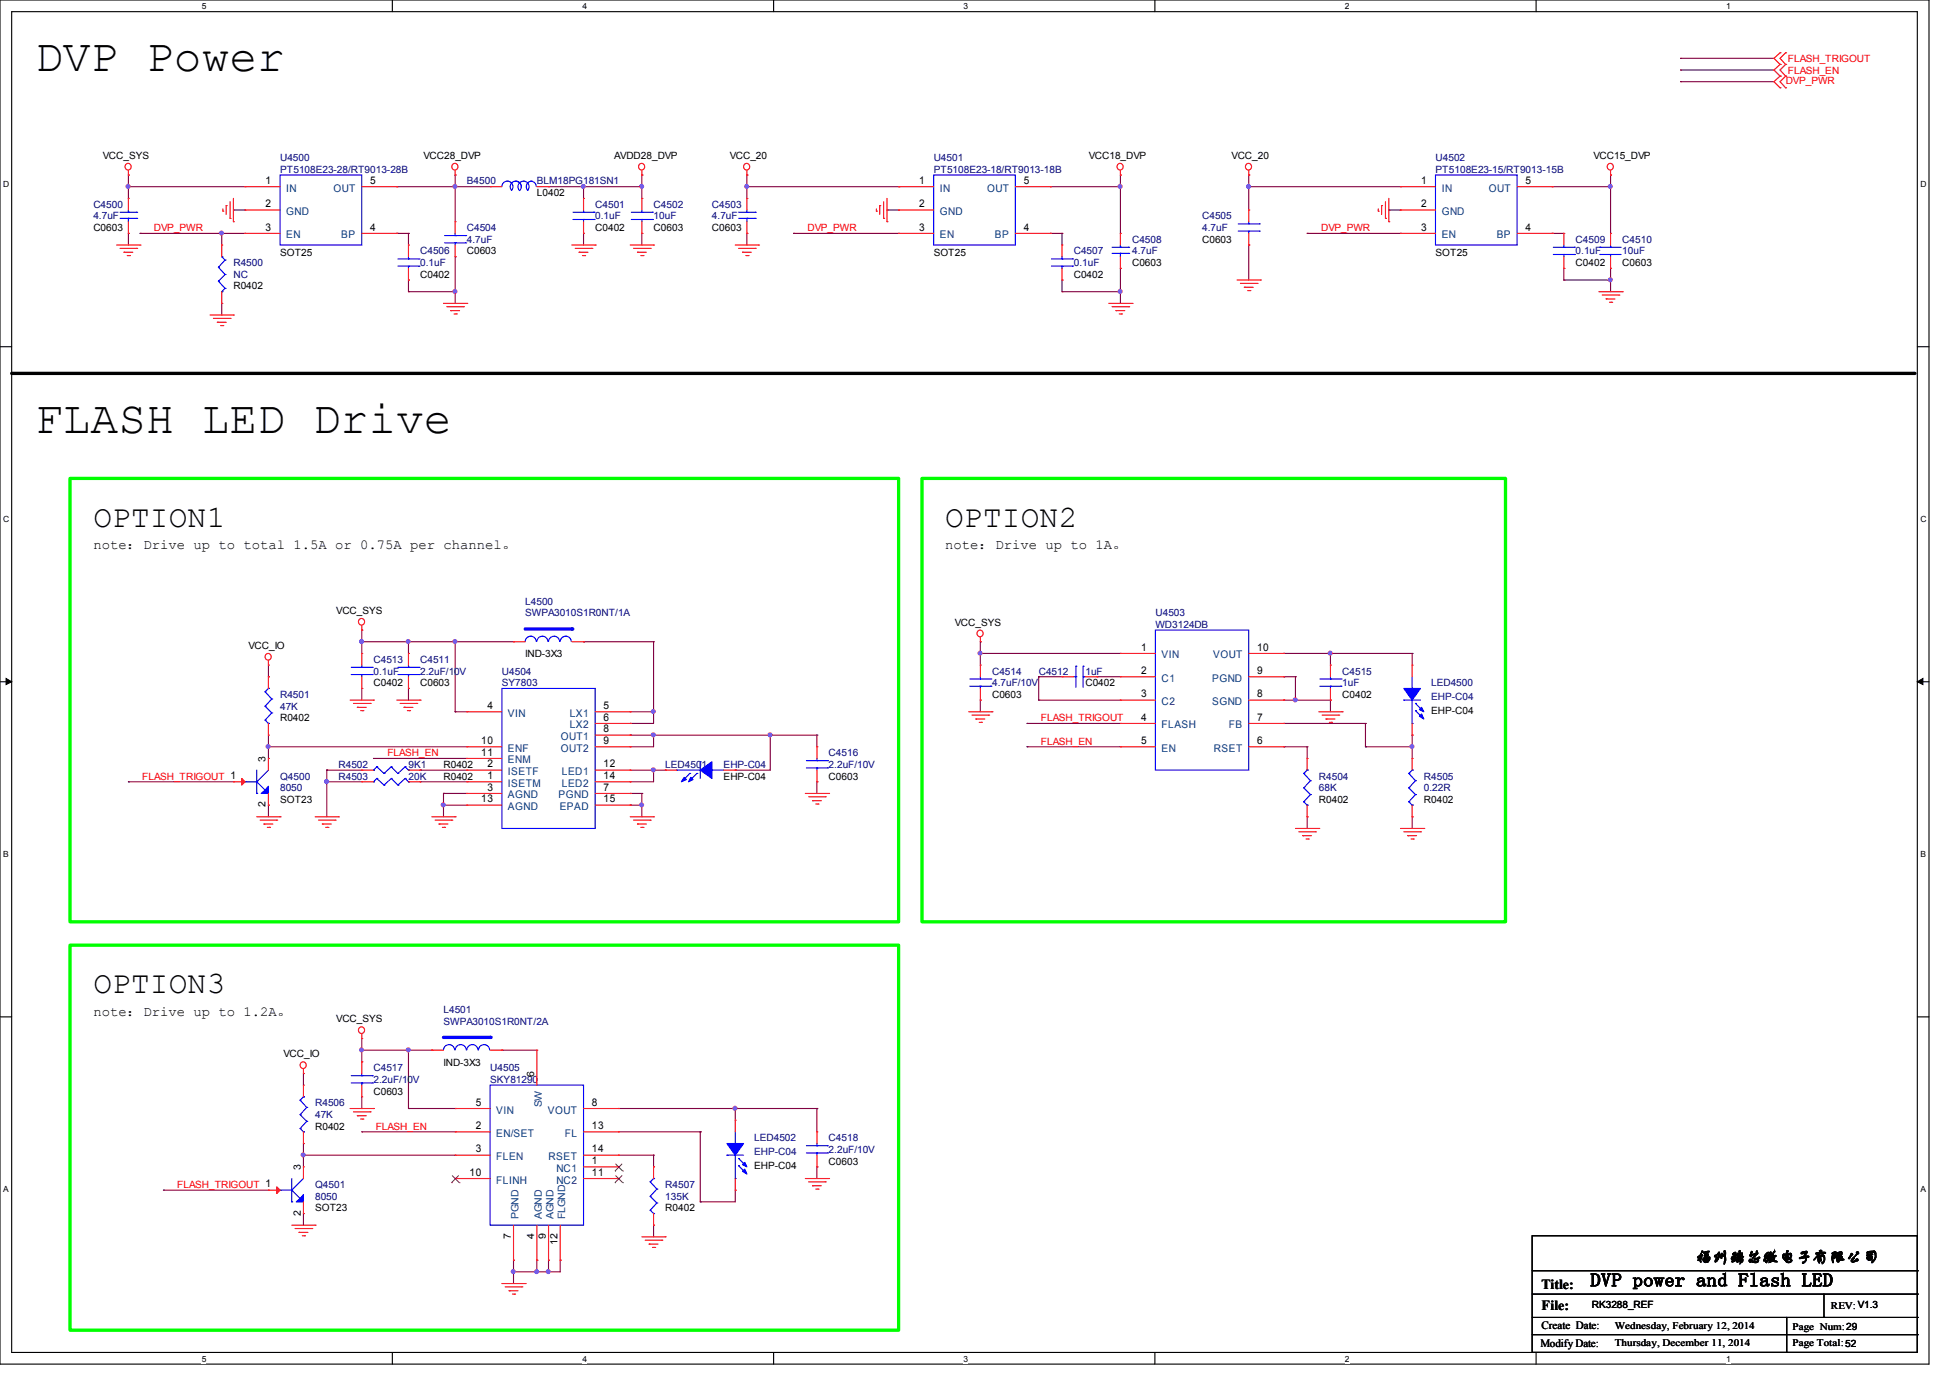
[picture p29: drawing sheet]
<svg xmlns="http://www.w3.org/2000/svg" width="297mm" height="210mm" viewBox="0 0 297 210" stroke-linecap="round" stroke-linejoin="round" font-family="sans-serif">
<defs><g id="words">
<g font-size="7">
<text x="5.3" y="10.8">DVP Power</text>
<text x="5.3" y="66">FLASH LED Drive</text>
</g>
<g font-size="4.7">
<text x="14.2" y="80.3">OPTION1</text>
<text x="144" y="80.3">OPTION2</text>
<text x="14.2" y="151.4">OPTION3</text>
</g>
<text font-size="2.8" x="242.3" y="196">DVP power and Flash LED</text>
<text font-size="2.5" x="258.3" y="192.3">福州瑞芯微电子有限公司</text>
<g font-size="2.1">
<text x="14.2" y="83.7">note：Drive up to total 1.5A or 0.75A per channel。</text>
<text x="144" y="83.7">note：Drive up to 1A。</text>
<text x="14.2" y="154.8">note：Drive up to 1.2A。</text>
<text x="234.9" y="196.3">Title:</text>
<text x="234.9" y="199.6">File:</text>
</g>
<g font-size="1.7">
<text x="234.8" y="202.5">Create Date:</text>
<text x="234.7" y="205.2">Modify Date:</text>
</g>
<g font-size="1.6">
<text x="40.5" y="28">1</text>
<text x="56.4" y="28">5</text>
<text x="140" y="28">1</text>
<text x="156" y="28">5</text>
<text x="216.5" y="28">1</text>
<text x="232.4" y="28">5</text>
<text x="40.5" y="31.6">2</text>
<text x="40.5" y="35.1">3</text>
<text x="56.4" y="35.1">4</text>
<text x="140" y="31.6">2</text>
<text x="140" y="35.1">3</text>
<text x="156" y="35.1">4</text>
<text x="216.5" y="31.6">2</text>
<text x="216.5" y="35.1">3</text>
<text x="232.4" y="35.1">4</text>
<text x="173.8" y="99.1">1</text>
<text x="191.5" y="99.1">10</text>
<text x="173.8" y="102.7">2</text>
<text x="173.8" y="106.3">3</text>
<text x="191.5" y="106.3">8</text>
<text x="191.5" y="102.7">9</text>
<text x="73.3" y="113.4">10</text>
<text x="74.3" y="108">4</text>
<text x="92" y="108">5</text>
<text x="92" y="111.6">8</text>
<text x="92" y="109.8">6</text>
<text x="92" y="113.4">9</text>
<text x="173.8" y="113.4">5</text>
<text x="173.8" y="109.8">4</text>
<text x="191.5" y="109.8">7</text>
<text x="191.5" y="113.4">6</text>
<text x="73.3" y="115.1">11</text>
<text x="74.3" y="116.9">2</text>
<text x="74.3" y="118.7">1</text>
<text x="92" y="118.7">14</text>
<text x="92" y="116.9">12</text>
<text x="73.3" y="122.3">13</text>
<text x="74.3" y="120.5">3</text>
<text x="92" y="120.5">7</text>
<text x="92" y="122.3">15</text>
<text x="72.5" y="168.5">5</text>
<text x="72.5" y="172">2</text>
<text x="90.2" y="168.5">8</text>
<text x="90.2" y="172">13</text>
<text x="71.5" y="179.2">10</text>
<text x="72.5" y="175.6">3</text>
<text x="90.2" y="177.4">1</text>
<text x="90.2" y="179.2">11</text>
<text x="90.2" y="175.6">14</text>
</g>
<g font-size="1.6" fill="#004080">
<text x="43.6" y="29.2">IN</text>
<text x="50.8" y="29.2">OUT</text>
<text x="143.2" y="29.2">IN</text>
<text x="150.4" y="29.2">OUT</text>
<text x="219.6" y="29.2">IN</text>
<text x="226.8" y="29.2">OUT</text>
<text x="43.6" y="32.8">GND</text>
<text x="143.2" y="32.8">GND</text>
<text x="219.6" y="32.8">GND</text>
<text x="43.6" y="36.3">EN</text>
<text x="52" y="36.3">BP</text>
<text x="143.2" y="36.3">EN</text>
<text x="151.6" y="36.3">BP</text>
<text x="219.6" y="36.3">EN</text>
<text x="228" y="36.3">BP</text>
<text x="177" y="100.3">VIN</text>
<text x="184.8" y="100.3">VOUT</text>
<text x="177" y="103.9">C1</text>
<text x="177" y="107.4">C2</text>
<text x="184.7" y="107.4">SGND</text>
<text x="184.7" y="103.9">PGND</text>
<text x="77.4" y="109.2">VIN</text>
<text x="85.4" y="112.8">OUT1</text>
<text x="86.8" y="109.2">LX1</text>
<text x="86.8" y="111">LX2</text>
<text x="177" y="111">FLASH</text>
<text x="187.2" y="111">FB</text>
<text x="77.4" y="116.3">ENM</text>
<text x="77.4" y="118.1">ISETF</text>
<text x="77.4" y="114.6">ENF</text>
<text x="77.4" y="119.9">ISETM</text>
<text x="85.4" y="114.6">OUT2</text>
<text x="85.6" y="119.9">LED2</text>
<text x="85.6" y="118.1">LED1</text>
<text x="177" y="114.6">EN</text>
<text x="184.9" y="114.6">RSET</text>
<text x="77.4" y="121.7">AGND</text>
<text x="77.4" y="123.4">AGND</text>
<text x="85.1" y="121.7">PGND</text>
<text x="85.3" y="123.4">EPAD</text>
<text x="75.6" y="169.7">VIN</text>
<text x="75.6" y="173.2">EN/SET</text>
<text x="83.5" y="169.7">VOUT</text>
<text x="86" y="173.2">FL</text>
<text x="75.6" y="176.8">FLEN</text>
<text x="83.6" y="176.8">RSET</text>
<text x="84.8" y="178.6">NC1</text>
<text x="75.6" y="180.3">FLINH</text>
<text x="84.8" y="180.3">NC2</text>
</g>
<g font-size="1.5" fill="#f00">
<text x="272.4" y="11.3">FLASH_EN</text>
<text x="272.4" y="9.5">FLASH_TRIGOUT</text>
<text x="272.1" y="12.8">DVP_PWR</text>
<text x="23.5" y="35.2">DVP_PWR</text>
<text x="123" y="35.2">DVP_PWR</text>
<text x="201.3" y="35.2">DVP_PWR</text>
<text x="158.6" y="113.5">FLASH_EN</text>
<text x="158.6" y="109.9">FLASH_TRIGOUT</text>
<text x="21.7" y="118.8">FLASH_TRIGOUT 1</text>
<text x="59" y="115.2">FLASH_EN</text>
<text x="57.2" y="172.1">FLASH_EN</text>
<text x="27" y="181">FLASH_TRIGOUT 1</text>
</g>
<g font-size="1.5">
<text x="15.7" y="24.2">VCC_SYS</text>
<text x="64.5" y="24.2">VCC28_DVP</text>
<text x="81.8" y="29.9">L0402</text>
<text x="93.6" y="24.2">AVDD28_DVP</text>
<text x="111.2" y="24.2">VCC_20</text>
<text x="165.9" y="24.2">VCC18_DVP</text>
<text x="187.6" y="24.2">VCC_20</text>
<text x="242.8" y="24.2">VCC15_DVP</text>
<text x="14.2" y="35.2">C0603</text>
<text x="90.7" y="35.2">C0402</text>
<text x="99.6" y="35.2">C0603</text>
<text x="108.5" y="35.2">C0603</text>
<text x="42.7" y="38.9">SOT25</text>
<text x="71.1" y="38.8">C0603</text>
<text x="142.2" y="38.9">SOT25</text>
<text x="172.5" y="40.6">C0603</text>
<text x="183.1" y="37">C0603</text>
<text x="218.7" y="38.9">SOT25</text>
<text x="240" y="40.6">C0402</text>
<text x="247.2" y="40.6">C0603</text>
<text x="35.6" y="44.1">R0402</text>
<text x="64" y="42.3">C0402</text>
<text x="163.6" y="42.3">C0402</text>
<text x="51.2" y="93.6">VCC_SYS</text>
<text x="145.5" y="95.3">VCC_SYS</text>
<text x="37.8" y="98.9">VCC_IO</text>
<text x="80" y="100.2">IND-3X3</text>
<text x="56.9" y="104.6">C0402</text>
<text x="64" y="104.6">C0603</text>
<text x="151.1" y="106.3">C0603</text>
<text x="165.4" y="104.6">C0402</text>
<text x="204.5" y="106.3">C0402</text>
<text x="42.7" y="109.9">R0402</text>
<text x="218" y="108.8">EHP-C04</text>
<text x="40.5" y="116.1" transform="rotate(-90 40.5 116.1)">3</text>
<text x="67.6" y="117">R0402</text>
<text x="67.6" y="118.8">R0402</text>
<text x="110.2" y="118.8">EHP-C04</text>
<text x="126.2" y="118.8">C0603</text>
<text x="40.5" y="123" transform="rotate(-90 40.5 123)">2</text>
<text x="42.7" y="122.3">SOT23</text>
<text x="200.9" y="122.3">R0402</text>
<text x="216.9" y="122.3">R0402</text>
<text x="51.2" y="155.8">VCC_SYS</text>
<text x="43.2" y="161.1">VCC_IO</text>
<text x="56.9" y="166.8">C0603</text>
<text x="67.6" y="162.4">IND-3X3</text>
<text x="81.4" y="164.1" transform="rotate(-90 81.4 164.1)">6</text>
<text x="48" y="172.1">R0402</text>
<text x="45.8" y="178.3" transform="rotate(-90 45.8 178.3)">3</text>
<text x="114.9" y="178.1">EHP-C04</text>
<text x="126.2" y="177.5">C0603</text>
<text x="45.8" y="185.3" transform="rotate(-90 45.8 185.3)">2</text>
<text x="48" y="184.6">SOT23</text>
<text x="101.4" y="184.6">R0402</text>
<text x="77.8" y="188.8" transform="rotate(-90 77.8 188.8)">7</text>
<text x="81.4" y="188.8" transform="rotate(-90 81.4 188.8)">4</text>
<text x="83.1" y="188.8" transform="rotate(-90 83.1 188.8)">9</text>
<text x="84.9" y="189.7" transform="rotate(-90 84.9 189.7)">12</text>
<text x="242.5" y="199.3">RK3288_REF</text>
<text x="246" y="202.4">Wednesday, February 12, 2014</text>
<text x="273.1" y="202.6">Page Num:29</text>
<text x="278.9" y="199.4">REV: V1.3</text>
<text x="246" y="205.1">Thursday, December 11, 2014</text>
<text x="273.1" y="205.1">Page Total:52</text>
</g>
<g font-size="1.5" fill="#000080">
<text x="42.7" y="24.6">U4500</text>
<text x="42.7" y="26.3">PT5108E23-28/RT9013-28B</text>
<text x="71.1" y="28.1">B4500</text>
<text x="81.8" y="28.1">BLM18PG181SN1</text>
<text x="142.2" y="24.6">U4501</text>
<text x="142.2" y="26.3">PT5108E23-18/RT9013-18B</text>
<text x="218.7" y="24.6">U4502</text>
<text x="218.7" y="26.3">PT5108E23-15/RT9013-15B</text>
<text x="14.2" y="31.7">C4500</text>
<text x="14.2" y="33.4">4.7uF</text>
<text x="71.1" y="35.2">C4504</text>
<text x="90.7" y="31.7">C4501</text>
<text x="90.7" y="33.4">0.1uF</text>
<text x="99.6" y="31.7">C4502</text>
<text x="99.6" y="33.4">10uF</text>
<text x="108.5" y="31.7">C4503</text>
<text x="108.5" y="33.4">4.7uF</text>
<text x="183.1" y="33.4">C4505</text>
<text x="183.1" y="35.2">4.7uF</text>
<text x="35.6" y="40.6">R4500</text>
<text x="64" y="38.8">C4506</text>
<text x="64" y="40.6">0.1uF</text>
<text x="71.1" y="37">4.7uF</text>
<text x="163.6" y="38.8">C4507</text>
<text x="163.6" y="40.6">0.1uF</text>
<text x="172.5" y="37">C4508</text>
<text x="172.5" y="38.8">4.7uF</text>
<text x="240" y="37">C4509</text>
<text x="240" y="38.8">0.1uF</text>
<text x="247.2" y="37">C4510</text>
<text x="247.2" y="38.8">10uF</text>
<text x="35.6" y="42.3">NC</text>
<text x="80" y="92.1">L4500</text>
<text x="80" y="93.9">SWPA3010S1R0NT/1A</text>
<text x="176" y="93.9">U4503</text>
<text x="176" y="95.7">WD3124DB</text>
<text x="56.9" y="101">C4513</text>
<text x="64" y="101">C4511</text>
<text x="42.7" y="106.3">R4501</text>
<text x="56.9" y="102.8">0.1uF</text>
<text x="64" y="102.8">2.2uF/10V</text>
<text x="76.5" y="102.8">U4504</text>
<text x="76.5" y="104.6">SY7803</text>
<text x="151.1" y="102.8">C4514</text>
<text x="151.1" y="104.6">4.7uF/10V</text>
<text x="158.3" y="102.8">C4512</text>
<text x="165.4" y="102.8">1uF</text>
<text x="204.5" y="102.8">C4515</text>
<text x="204.5" y="104.6">1uF</text>
<text x="218" y="104.6">LED4500</text>
<text x="218" y="106.7">EHP-C04</text>
<text x="42.7" y="108.1">47K</text>
<text x="42.7" y="118.8">Q4500</text>
<text x="51.6" y="117">R4502</text>
<text x="51.6" y="118.8">R4503</text>
<text x="62.2" y="117">9K1</text>
<text x="62.2" y="118.8">20K</text>
<text x="101.4" y="117">LED4501</text>
<text x="110.2" y="117">EHP-C04</text>
<text x="126.2" y="115.2">C4516</text>
<text x="126.2" y="117">2.2uF/10V</text>
<text x="200.9" y="118.8">R4504</text>
<text x="216.9" y="118.8">R4505</text>
<text x="42.7" y="120.6">8050</text>
<text x="200.9" y="120.6">68K</text>
<text x="216.9" y="120.6">0.22R</text>
<text x="67.6" y="154.3">L4501</text>
<text x="67.6" y="156.1">SWPA3010S1R0NT/2A</text>
<text x="56.9" y="163.2">C4517</text>
<text x="56.9" y="165">2.2uF/10V</text>
<text x="74.7" y="163.2">U4505</text>
<text x="74.7" y="165">SKY81290</text>
<text x="48" y="168.6">R4506</text>
<text x="48" y="170.3">47K</text>
<text x="114.9" y="173.9">LED4502</text>
<text x="126.2" y="173.9">C4518</text>
<text x="114.9" y="176">EHP-C04</text>
<text x="126.2" y="175.7">2.2uF/10V</text>
<text x="48" y="181">Q4501</text>
<text x="48" y="182.8">8050</text>
<text x="101.4" y="181">R4507</text>
<text x="101.4" y="182.8">135K</text>
</g>
<g font-size="1.5" fill="#004080">
<text x="82.6" y="168.7" transform="rotate(-90 82.6 168.7)">SW</text>
<text x="79" y="185.8" transform="rotate(-90 79 185.8)">PGND</text>
<text x="82.6" y="185.8" transform="rotate(-90 82.6 185.8)">AGND</text>
<text x="84.3" y="185.8" transform="rotate(-90 84.3 185.8)">AGND</text>
<text x="86.1" y="185.8" transform="rotate(-90 86.1 185.8)">FLGND</text>
</g>
<g font-size="1.3">
<text x="30.7" y="1.4">5</text>
<text x="88.7" y="1.4">4</text>
<text x="146.8" y="1.4">3</text>
<text x="204.9" y="1.4">2</text>
<text x="263" y="1.4">1</text>
<text x=".5" y="28.4">D</text>
<text x="292.6" y="28.4">D</text>
<text x=".5" y="79.5">C</text>
<text x="292.6" y="79.5">C</text>
<text x=".5" y="130.6">B</text>
<text x="292.6" y="130.6">B</text>
<text x=".5" y="181.6">A</text>
<text x="292.6" y="181.6">A</text>
<text x="30.7" y="207.5">5</text>
<text x="88.7" y="207.5">4</text>
<text x="146.8" y="207.5">3</text>
<text x="204.9" y="207.5">2</text>
<text x="263" y="207.5">1</text>
</g>
</g></defs>
<path d="M0 0h293.9v207.9h-293.9zM1.8 1.8h290.3v204.3h-290.3z" fill="none" stroke="#000" stroke-width=".17"/>
<g fill="#fff">
<path d="M30.7 .3h.7v1.4h-.7z"/>
<path d="M30.7 206.3h.7v1.5h-.7z"/>
</g>
<path d="M59.8 0v1.8M59.8 206.1v1.8" fill="none" stroke="#000" stroke-width=".17"/>
<g fill="#fff">
<path d="M88.7 .3h.7v1.4h-.7z"/>
<path d="M88.7 206.3h.7v1.5h-.7z"/>
</g>
<path d="M117.9 0v1.8M117.9 206.1v1.8" fill="none" stroke="#000" stroke-width=".17"/>
<g fill="#fff">
<path d="M146.8 .3h.7v1.4h-.7z"/>
<path d="M146.8 206.3h.7v1.5h-.7z"/>
</g>
<path d="M175.9 0v1.8M175.9 206.1v1.8" fill="none" stroke="#000" stroke-width=".17"/>
<g fill="#fff">
<path d="M204.9 .3h.7v1.4h-.7z"/>
<path d="M204.9 206.3h.7v1.5h-.7z"/>
</g>
<path d="M234 0v1.8M234 206.1v1.8" fill="none" stroke="#000" stroke-width=".17"/>
<g fill="#fff">
<path d="M263 .3h.7v1.4h-.7z"/>
<path d="M263 206.3h.7v1.5h-.7z"/>
<path d="M.5 27.3h.9v1.4h-.9z"/>
<path d="M292.6 27.3h.9v1.4h-.9z"/>
<path d="M.5 78.3h.9v1.5h-.9z"/>
<path d="M292.6 78.3h.9v1.5h-.9z"/>
</g>
<path d="M0 52.8h1.8M292.1 52.8h1.8" fill="none" stroke="#000" stroke-width=".17"/>
<g fill="#fff">
<path d="M.5 129.4h.9v1.4h-.9z"/>
<path d="M292.6 129.4h.9v1.4h-.9z"/>
</g>
<path d="M0 103.9h1.8M292.1 103.9h1.8" fill="none" stroke="#000" stroke-width=".17"/>
<path d="M.9 103.4l.9 .5-.9 .4zM292.1 103.9l.8-.5v.9z" fill="#000" stroke="#000" stroke-width=".15"/>
<g fill="#fff">
<path d="M.5 180.4h.8v1.5h-.8z"/>
<path d="M292.6 180.4h.8v1.5h-.8z"/>
</g>
<g fill="none" stroke="#000" stroke-width=".17">
<path d="M0 154.9h1.8M292.1 154.9h1.8M233.4 188.3h58.7v17.8h-58.7zM233.4 193.6h58.7M233.4 197.2h58.7M277.9 197.2v3.5M292.1 193.6h.1M292.1 197.2h.1M233.4 200.7h58.7M233.4 203.4h58.7M272.2 206.1h.1M272.2 200.7v5.4"/>
<path d="M277.9 200.7h.1M292.1 200.7h.1M292.1 203.4h.1"/>
</g>
<path d="M10.7 72.9h126.2v67.6h-126.2zM140.5 72.9h88.9v67.6h-88.9zM10.7 144h126.2v58.7h-126.2z" fill="none" stroke="#0f0" stroke-width=".51"/>
<path d="M1.8 56.9h289.8" fill="none" stroke="#000" stroke-width=".51"/>
<circle cx="291.6" cy="56.9" r=".25" fill="#000"/>
<g fill="none" stroke="#800040" stroke-width=".17">
<path d="M256 8.9h.1M256 10.7h.1M256 12.4h.1M256 8.9h14.3M256 10.7h14.3M256 12.4h14.3M19.6 26.7h.1M19.6 35.6h.1M19.6 28.4h.1M19.6 26.7v3.5M19.6 35.6v1.7M19.6 28.4h17.7"/>
<path d="M21.3 35.6h.1M21.3 35.6h16M33.8 35.6h.1M33.8 35.6v1.7M35.6 32h.1M35.6 32h1.7M60.5 35.6h.1M60.5 28.4h.1M60.5 35.6h1.7M60.5 28.4h14.2M62.2 35.6h.1M62.2 35.6v1.7"/>
<path d="M69.3 28.4h.1M69.3 39.1h.1M69.3 26.7h.1M69.3 26.7v7.1M69.3 39.1v7.1M83.6 28.4h.1M83.6 28.4h14.2M88.9 28.4h.1M88.9 35.6h.1M88.9 28.4v1.8M88.9 35.6v1.7M97.8 26.7h.1"/>
<path d="M97.8 35.6h.1M97.8 28.4h.1M97.8 26.7v3.5M97.8 35.6v1.7M113.8 35.6h.1M113.8 26.7h.1M113.8 28.4h.1M113.8 28.4h23.1M113.8 26.7v3.5M113.8 35.6v1.7M120.9 35.6h.1M120.9 35.6h16"/>
<path d="M135.1 32h.1M135.1 32h1.8M136.9 28.4h.1M160 35.6h.1M160 28.4h.1M160 35.6h1.8M160 28.4h10.7M161.8 35.6h.1M161.8 35.6v1.7M170.7 26.7h.1M170.7 28.4h.1M170.7 26.7v8.9"/>
<path d="M190.2 26.7h.1M190.2 37.3h.1M190.2 28.4h.1M190.2 28.4h23.2M190.2 26.7v5.3M190.2 37.3v5.4M199.1 35.6h.1M199.1 35.6h14.3M211.6 32h.1M211.6 32h1.8M213.4 28.4h.1M236.5 35.6h.1"/>
<path d="M236.5 28.4h.1M236.5 35.6h1.8M236.5 28.4h8.9M245.4 28.4h.1M245.4 26.7h.1M245.4 26.7v8.9M33.8 46.2h.1M33.8 46.2v1.8M62.2 44.4h.1M62.2 42.7h.1M62.2 42.7v1.7M62.2 44.4h7.1"/>
<path d="M69.3 44.4h.1M161.8 44.4h.1M161.8 42.7h.1M161.8 44.4h8.9M161.8 42.7v1.7M170.7 40.9h.1M170.7 44.4h.1M170.7 40.9v5.3M238.3 42.7h.1M238.3 40.9h.1M238.3 42.7h7.1M238.3 40.9v1.8"/>
<path d="M245.4 42.7h.1M245.4 40.9h.1M245.4 40.9v3.5M55.1 96h.1M55.1 97.8h.1M55.1 97.8h23.1M55.1 96v3.6M62.2 97.8h.1M62.2 97.8v1.8M69.3 97.8h.1M69.3 97.8v10.7M88.9 97.8h.1"/>
<path d="M88.9 97.8h10.7M99.6 97.8h.1M99.6 97.8v12.4h-3.6M149.4 99.6h.1M149.4 97.8h.1M149.4 97.8v3.5M149.4 99.6h21.3M195.6 99.6h.1M195.6 99.6h19.5M202.7 99.6h.1M202.7 99.6v1.7M215.1 99.6h.1"/>
<path d="M215.1 99.6v1.7M19.6 119.1h.1M19.6 119.1h16M40.9 113.8h.1M40.9 103.1h.1M40.9 113.8h30.2M40.9 101.3v1.8M40.9 112v3.6M49.8 119.1h.1M49.8 117.3h.1M49.8 117.3h5.3M49.8 119.1h5.3"/>
<path d="M49.8 117.3v7.2M55.1 104.9h.1M55.1 104.9v1.8M56.9 115.6h.1M56.9 115.6h14.2M62.2 104.9h.1M62.2 104.9v1.8M64 117.3h.1M64 119.1h.1M64 117.3h7.1M64 119.1h7.1M69.3 108.5h.1"/>
<path d="M69.3 108.5h1.8M96 108.5h.1M96 110.2h.1M96 112h.1M96 113.8h.1M96 119.1h.1M96 108.5h3.6M96 112h28.5M96 117.3h5.3M99.6 108.5h.1M99.6 112h.1M99.6 117.3h.1"/>
<path d="M99.6 112v1.8h-3.6M99.6 117.3v1.8h-3.6M101.3 117.3h.1M112 117.3h.1M117.3 112h.1M117.3 112v5.3h-5.3M124.5 112h.1M124.5 119.1h.1M124.5 112v1.8M124.5 119.1v1.8M149.4 106.7h.1M149.4 106.7v1.8"/>
<path d="M156.5 113.8h.1M156.5 110.2h.1M156.5 110.2h14.2M156.5 113.8h14.2M158.2 103.1h.1M158.2 106.7h.1M158.2 103.1h3.6M158.2 103.1v3.6M158.2 106.7h12.5M167.1 103.1h.1M167.1 103.1h3.6M195.6 103.1h.1"/>
<path d="M195.6 113.8h.1M195.6 110.2h.1M195.6 106.7h.1M195.6 110.2h12.4M195.6 113.8h3.5M195.6 103.1h1.8M195.6 106.7h7.1M197.4 106.7h.1M197.4 103.1h.1M197.4 103.1v3.6M199.1 113.8h.1M199.1 113.8v1.8"/>
<path d="M202.7 106.7h.1M202.7 106.7v1.8M208 113.8h.1M208 110.2h.1M208 113.8h7.1M208 110.2v3.6M215.1 113.8h.1M215.1 112h.1M215.1 112v3.6M40.9 122.7h.1M40.9 122.7v1.8M67.6 120.9h.1"/>
<path d="M67.6 122.7h.1M67.6 120.9h3.5M67.6 122.7h3.5M67.6 120.9v3.6M96 120.9h.1M96 122.7h.1M96 120.9h1.8M96 122.7h1.8M97.8 120.9h.1M97.8 122.7h.1M97.8 120.9v3.6M199.1 124.5h.1"/>
<path d="M199.1 124.5v1.7M215.1 124.5h.1M215.1 124.5v1.7M55.1 158.2v3.6M46.2 176h.1M46.2 174.2h.1M46.2 163.6h.1M46.2 176h23.1M46.2 163.6v1.8M46.2 174.2v3.6M55.1 160h.1M55.1 161.8h.1"/>
<path d="M55.1 168.9h.1M55.1 172.5h.1M55.1 167.1v1.8M55.1 160h10.7M55.1 172.5h14.2M62.2 168.9h.1M62.2 160h.1M62.2 160v8.9M62.2 168.9h7.1M65.8 160h.1M76.5 160h.1M76.5 160h5.3"/>
<path d="M94.2 168.9h30.3M94.2 172.5h12.5M94.2 176h5.4M99.6 176h.1M99.6 177.8h.1M99.6 176v1.8M106.7 172.5h.1M106.7 172.5v10.6M112 168.9h.1M112 168.9v1.8M124.5 168.9h.1M124.5 177.8h.1"/>
<path d="M124.5 168.9v3.6M124.5 177.8v1.8M24.9 181.4h.1M24.9 181.4h16M46.2 184.9h.1M46.2 184.9v1.8M78.2 193.8h.1M78.2 192h.1M78.2 192v3.6M81.8 192h.1M81.8 193.8h.1M81.8 192v1.8"/>
<path d="M83.6 192h.1M83.6 193.8h.1M83.6 192v1.8M85.3 192h.1M85.3 192v1.8h-7.1M99.6 186.7h.1M99.6 186.7v1.8M106.7 183.1h.1M112 181.4h.1M112 181.4v1.7h-5.3"/>
</g>
<g fill="#f0f" stroke="#f0f" stroke-width=".17">
<circle cx="69.3" cy="97.7" r=".3"/>
<circle cx="99.5" cy="108.4" r=".3"/>
<circle cx="117.3" cy="112" r=".3"/>
<circle cx="99.5" cy="112" r=".3"/>
<circle cx="97.7" cy="122.6" r=".3"/>
<circle cx="67.5" cy="122.6" r=".3"/>
<circle cx="62.2" cy="97.7" r=".3"/>
<circle cx="55.1" cy="97.7" r=".3"/>
<circle cx="40.9" cy="113.7" r=".3"/>
<circle cx="49.7" cy="119.1" r=".3"/>
<circle cx="19.5" cy="28.4" r=".3"/>
<circle cx="190.2" cy="28.4" r=".3"/>
<circle cx="149.3" cy="99.5" r=".3"/>
<circle cx="202.7" cy="99.5" r=".3"/>
<circle cx="197.3" cy="106.6" r=".3"/>
<circle cx="215.1" cy="113.7" r=".3"/>
<circle cx="81.7" cy="193.8" r=".3"/>
<circle cx="83.5" cy="193.8" r=".3"/>
<circle cx="78.2" cy="193.8" r=".3"/>
<circle cx="62.2" cy="160" r=".3"/>
<circle cx="55.1" cy="160" r=".3"/>
<circle cx="112" cy="168.9" r=".3"/>
<circle cx="46.2" cy="176" r=".3"/>
<circle cx="99.5" cy="117.3" r=".3"/>
<circle cx="33.7" cy="35.5" r=".3"/>
<circle cx="245.3" cy="42.6" r=".3"/>
<circle cx="245.3" cy="28.4" r=".3"/>
<circle cx="69.3" cy="44.4" r=".3"/>
<circle cx="69.3" cy="28.4" r=".3"/>
<circle cx="97.7" cy="28.4" r=".3"/>
<circle cx="88.9" cy="28.4" r=".3"/>
<circle cx="170.6" cy="44.4" r=".3"/>
<circle cx="170.6" cy="28.4" r=".3"/>
<circle cx="113.8" cy="28.4" r=".3"/>
</g>
<g fill="none" stroke="#f00" stroke-width=".17">
<path d="M271.2 9.8h.1M271.2 11.6h.1M271.2 8h.1M271.2 13.4h.1M271.2 9.8l-.9 .9 .9 .9M271.2 8l-.9 .9 .9 .9M271.2 11.6l-.9 .8 .9 1M272 11.6h.1M272 9.8h.1M272 8h.1M272 13.4h.1M272 9.8l-.8 .9 .8 .9"/>
<path d="M272 8l-.8 .9 .8 .9M272 11.6l-.8 .8 .8 1M17.8 37.3h3.5M18.3 37.8h2.5M18.9 38.4h.1M18.9 38.4h1.3M19.4 38.9h.3M19.6 26.7h.1M19.6 26v.7M19.7 38.9h.1M20.8 37.8h.1M21.3 37.3h.1"/>
<path d="M33.8 37.3h.1M33.8 37.3v1.8M34 32.2h.1M34 31.8v.4M34.5 31.3h.1M34.5 31.3v1.4M35.1 33.3h.1M35.1 30.7v2.6M35.6 33.8h.1M35.6 30.2v3.6M37.3 28.4h.1M37.3 32h.1"/>
<path d="M37.3 35.6h.1M37.3 28.4h5.4M37.3 32h5.4M37.3 35.6h5.4M55.1 28.4h5.4M55.1 35.6h5.4M60.5 35.6h.1M60.5 28.4h.1M62.2 37.3h.1M62.2 37.3v1.8M69.3 26.7h.1M69.3 33.8h.1"/>
<path d="M69.3 39.1h.1M69.3 26v.7M69.3 33.8v1.8M69.3 37.3v1.8M87.1 37.3h3.6M87.6 37.8h2.6M88.2 38.4h.1M88.2 38.4h1.4M88.7 38.9h.4M89.1 38.9h.1M90.2 37.8h.1M90.7 37.3h.1"/>
<path d="M96 37.3h3.6M96.5 37.8h2.6M97.1 38.4h.1M97.1 38.4h1.4M97.6 38.9h.4M97.8 26.7h.1M97.8 30.2h.1M97.8 35.6h.1M97.8 26v.7M97.8 30.2v1.8M97.8 33.8v1.8M98 38.9h.1"/>
<path d="M99.1 37.8h.1M99.6 37.3h.1M112 37.3h3.6M112.5 37.8h2.6M113.1 38.4h.1M113.1 38.4h1.4M113.6 38.9h.4M113.8 26.7h.1M113.8 30.2h.1M113.8 35.6h.1M113.8 26v.7M113.8 30.2v1.8"/>
<path d="M113.8 33.8v1.8M114 38.9h.1M115.1 37.8h.1M115.6 37.3h.1M133.5 32.2h.1M133.5 31.8v.4M134 31.3h.1M134 31.3v1.4M134.6 33.3h.1M134.6 30.7v2.6M135.1 33.8h.1M135.1 30.2v3.6"/>
<path d="M170.7 26.7h.1M170.7 26v.7M190.2 26.7h.1M190.2 32h.1M190.2 37.3h.1M190.2 26v.7M190.2 32v1.8M190.2 35.6v1.7M210 32.2h.1M210 31.8v.4M210.5 31.3h.1M210.5 31.3v1.4"/>
<path d="M211.1 33.3h.1M211.1 30.7v2.6M211.6 33.8h.1M211.6 30.2v3.6M213.4 28.4h.1M213.4 32h.1M213.4 35.6h.1M213.4 28.4h5.3M213.4 32h5.3M213.4 35.6h5.3M231.1 28.4h5.4M231.1 35.6h5.4"/>
<path d="M236.5 35.6h.1M236.5 28.4h.1M245.4 26.7h.1M245.4 26v.7M32 48h3.6M32.5 48.5h2.6M33.1 49.1h.1M33.1 49.1h1.4M33.6 49.6h.4M33.8 46.2h.1M33.8 44.4v1.8M34 49.6h.1"/>
<path d="M35.1 48.5h.1M35.6 48h.1M62.2 42.7h.1M62.2 40.9v1.8M67.6 46.2h3.5M68.1 46.7h2.5M68.7 47.3h.1M68.7 47.3h1.3M69.2 47.8h.3M69.5 47.8h.1M70.6 46.7h.1M71.1 46.2h.1"/>
<path d="M168.9 46.2h3.6M169.4 46.7h2.6M170 47.3h.1M170 47.3h1.4M170.5 47.8h.4M170.9 47.8h.1M172 46.7h.1M172.5 46.2h.1M188.5 42.7h3.5M189 43.2h2.5M189.6 43.8h.1M189.6 43.8h1.3"/>
<path d="M190.1 44.3h.3M190.4 44.3h.1M191.5 43.2h.1M192 42.7h.1M243.6 44.4h3.5M244.1 45h2.5M244.7 45.6h.1M244.7 45.6h1.3M245.2 46.1h.3M245.5 46.1h.1M246.6 45h.1M247.1 44.4h.1"/>
<path d="M55.1 96h.1M55.1 99.6h.1M55.1 95.3v.7M55.1 99.6v1.7M62.2 99.6h.1M62.2 99.6v1.7M149.4 97.8h.1M149.4 97.1v.7M170.7 99.6h.1M170.7 99.6h5.3M190.2 99.6h5.4M195.6 99.6h.1"/>
<path d="M35.6 119.1h.1M35.6 119.1h1.7M40.9 101.3h.1M40.9 112h.1M40.9 103.1h.1M40.9 115.6h.1M40.9 100.7v.6M40.9 103.1v1.8M40.9 110.2v1.8M40.9 115.6v1.7M53.3 106.7h3.6M53.8 107.2h2.6"/>
<path d="M54.4 107.8h.1M54.4 107.8h1.4M54.9 108.3h.4M55.1 117.3h.1M55.1 104.9h.1M55.1 119.1h.1M55.1 103.1v1.8M55.1 117.3h1.8M55.1 119.1h1.8M55.3 108.3h.1M56.4 107.2h.1M56.9 106.7h.1"/>
<path d="M60.5 106.7h3.5M61 107.2h2.5M61.6 107.8h.1M61.6 107.8h1.3M62.1 108.3h.3M62.2 104.9h.1M62.2 103.1v1.8M62.2 117.3h1.8M62.2 119.1h1.8M62.4 108.3h.1M63.5 107.2h.1M64 106.7h.1"/>
<path d="M64 117.3h.1M64 119.1h.1M71.1 108.5h.1M71.1 115.6h.1M71.1 117.3h.1M71.1 113.8h.1M71.1 119.1h.1M71.1 108.5h5.4M71.1 117.3h5.4M71.1 119.1h5.4M71.1 113.8h5.4M71.1 115.6h5.4"/>
<path d="M90.7 108.5h5.3M90.7 117.3h5.3M90.7 119.1h5.3M90.7 113.8h5.3M90.7 110.2h5.3M90.7 112h5.3M96 108.5h.1M96 119.1h.1M96 112h.1M96 117.3h.1M96 110.2h.1M96 113.8h.1"/>
<path d="M101.3 117.3h.1M101.3 117.3h1.8M110.2 117.3h1.8M112 117.3h.1M147.6 108.5h3.5M148.1 109h2.5M148.7 109.6h.1M148.7 109.6h1.3M149.2 110.1h.3M149.5 110.1h.1M150.6 109h.1M151.1 108.5h.1"/>
<path d="M170.7 103.1h.1M170.7 113.8h.1M170.7 106.7h.1M170.7 110.2h.1M170.7 106.7h5.3M170.7 103.1h5.3M170.7 113.8h5.3M170.7 110.2h5.3M190.2 106.7h5.4M190.2 103.1h5.4M190.2 113.8h5.4M190.2 110.2h5.4"/>
<path d="M195.6 106.7h.1M195.6 110.2h.1M195.6 113.8h.1M195.6 103.1h.1M199.1 115.6h.1M199.1 115.6v1.7M200.9 108.5h3.6M201.4 109h2.6M202 109.6h.1M202 109.6h1.4M202.5 110.1h.4M202.7 101.3h.1"/>
<path d="M202.7 106.7h.1M202.7 101.3v1.8M202.7 104.9v1.8M202.9 110.1h.1M204 109h.1M204.5 108.5h.1M215.1 101.3h.1M215.1 112h.1M215.1 101.3v1.8M215.1 110.2v1.8M39.1 124.5h3.6M39.6 125h2.6"/>
<path d="M40.2 125.6h.1M40.2 125.6h1.4M40.7 126.1h.4M40.9 122.7h.1M40.9 120.9v1.8M41.1 126.1h.1M42.2 125h.1M42.7 124.5h.1M48 124.5h3.6M48.5 125h2.6M49.1 125.6h.1M49.1 125.6h1.4"/>
<path d="M49.6 126.1h.4M50 126.1h.1M51.1 125h.1M51.6 124.5h.1M65.8 124.5h3.5M66.3 125h2.5M66.9 125.6h.1M66.9 125.6h1.3M67.4 126.1h.3M67.7 126.1h.1M68.8 125h.1M69.3 124.5h.1"/>
<path d="M71.1 120.9h.1M71.1 122.7h.1M71.1 120.9h5.4M71.1 122.7h5.4M90.7 120.9h5.3M90.7 122.7h5.3M96 120.9h.1M96 122.7h.1M96 124.5h3.6M96.5 125h2.6M97.1 125.6h.1M97.1 125.6h1.4"/>
<path d="M97.6 126.1h.4M98 126.1h.1M99.1 125h.1M99.6 124.5h.1M122.7 120.9h3.5M123.2 121.4h2.5M123.8 122h.1M123.8 122h1.3M124.3 122.5h.3M124.6 122.5h.1M125.7 121.4h.1M126.2 120.9h.1"/>
<path d="M197.4 126.2h3.5M197.9 126.7h2.5M198.5 127.3h.1M198.5 127.3h1.3M199 127.8h.3M199.1 124.5h.1M199.1 122.7v1.8M199.3 127.8h.1M200.4 126.7h.1M200.9 126.2h.1M213.4 126.2h3.5M213.9 126.7h2.5"/>
<path d="M214.5 127.3h.1M214.5 127.3h1.3M215 127.8h.3M215.3 127.8h.1M216.4 126.7h.1M216.9 126.2h.1M55.1 158.2h.1M55.1 157.6v.6M46.2 163.6h.1M46.2 162.9v.7M53.3 168.9h3.6M53.8 169.4h2.6"/>
<path d="M54.4 170h.1M54.4 170h1.4M54.9 170.5h.4M55.1 161.8h.1M55.1 167.1h.1M55.1 161.8v1.8M55.1 165.4v1.7M55.3 170.5h.1M56.4 169.4h.1M56.9 168.9h.1M99.6 177.8h.1M99.6 177.8v1.8"/>
<path d="M122.7 179.6h3.5M126.2 179.6h.1M44.4 186.7h3.6M45 187.2h2.5M45.6 187.8h.1M45.6 187.8h1.3M46.1 188.3h.3M46.4 188.3h.1M47.5 187.2h.1M48 186.7h.1M76.5 195.6h3.5M77 196.1h2.5"/>
<path d="M77.6 196.7h.1M77.6 196.7h1.3M78.1 197.2h.3M78.4 197.2h.1M79.5 196.1h.1M80 195.6h.1M97.8 188.5h3.5M98.3 189h2.5M98.9 189.6h.1M98.9 189.6h1.3M99.4 190.1h.3M99.6 186.7h.1"/>
<path d="M99.6 184.9v1.8M99.7 190.1h.1M100.8 189h.1M101.3 188.5h.1M123.2 180.1h2.5M123.8 180.7h.1M123.8 180.7h1.3M124.3 181.2h.3M124.6 181.2h.1M125.7 180.1h.1"/>
<circle cx="19.5" cy="25.4" r=".49"/>
<circle cx="69.3" cy="25.4" r=".49"/>
<circle cx="97.7" cy="25.4" r=".49"/>
<circle cx="113.7" cy="25.4" r=".49"/>
<circle cx="170.6" cy="25.4" r=".49"/>
<circle cx="190.2" cy="25.4" r=".49"/>
<circle cx="245.3" cy="25.4" r=".49"/>
<circle cx="55.1" cy="94.7" r=".49"/>
<circle cx="149.3" cy="96.5" r=".49"/>
<circle cx="40.8" cy="100.1" r=".49"/>
<circle cx="55.1" cy="157" r=".49"/>
<circle cx="46.2" cy="162.3" r=".49"/>
</g>
<g fill="none" stroke="#00f" stroke-width=".17">
<path d="M33.8 39.1h.1M33.8 39.1l.5 .5M34.3 39.6h.1M34.3 39.6l-1 1.1M42.7 26.7h12.4v10.6h-12.4zM60.6 39.5h3.2M62.2 39.5h.1M62.2 39.1v.4M63.8 39.5h.1M67.7 37h3.3M67.7 35.9h3.3M69.3 35.9h.1"/>
<path d="M69.3 37h.1M69.3 35.6v.3M69.3 37v.3M71 37h.1M71 35.9h.1M96.2 33.4h3.2M96.2 32.3h3.2M97.8 32.3h.1M97.8 33.4h.1M97.8 32v.3M97.8 33.4v.4M99.4 33.4h.1"/>
<path d="M99.4 32.3h.1M112.5 32.3h2.6M112.5 33.3h2.6M113.8 32.3h.1M113.8 33.3h.1M113.8 32v.3M113.8 33.3v.5M115.1 33.3h.1M115.1 32.3h.1M188.6 35.2h3.3M188.6 34.1h3.3M190.2 34.1h.1"/>
<path d="M190.2 35.2h.1M190.2 33.8v.3M190.2 35.2v.4M191.9 35.2h.1M191.9 34.1h.1M218.7 26.7h12.4v10.6h-12.4zM33.3 40.7h.1M33.3 42.8h.1M33.3 40.7l1 1.1M33.3 42.8l1 1.1M33.8 44.4h.1M34.3 41.8h.1"/>
<path d="M34.3 43.9h.1M34.3 41.8l-1 1M34.3 43.9l-.5 .5M60.6 40.6h3.2M62.2 40.6h.1M62.2 40.6v.3M63.8 40.6h.1M80 97.7a.85 .85 0 0 1 .9-.8 .85 .85 0 0 1 .8 .8M81.8 97.7a.85 .85 0 0 1 .8-.8 .85 .85 0 0 1 .9 .8M83.6 97.7a.85 .85 0 0 1 .8-.8 .85 .85 0 0 1 .9 .8M85.3 97.7a.85 .85 0 0 1 .9-.8 .85 .85 0 0 1 .8 .8M176 96h14.2v21.3h-14.2z"/>
<path d="M37.3 119.1h.1M37.3 119.1h1.8M39.1 119.1h.1M39.1 119.1l1.3 1.3M39.1 117.3v3.6M40.4 109.7h.1M40.4 107.6h.1M40.4 105.4h.1M40.4 109.7l.5 .5M40.4 107.6l1 1M40.4 105.4l1 1.1M40.9 104.9h.1"/>
<path d="M40.9 110.2h.1M40.9 104.9l-.5 .5M40.9 117.3l-1.8 1.8M41.4 108.6h.1M41.4 106.5h.1M41.4 108.6l-1 1.1M41.4 106.5l-1 1.1M53.5 102.8h3.2M53.5 101.7h3.2M55.1 101.7h.1M55.1 102.8h.1M55.1 101.3v.4"/>
<path d="M55.1 102.8v.3M56.7 102.8h.1M56.7 101.7h.1M56.9 117.3h.1M56.9 119.1h.1M57.4 116.8h.1M57.4 118.6h.1M57.4 116.8l-.5 .5M57.4 116.8l1.1 1.1M57.4 118.6l-.5 .5M57.4 118.6l1.1 1M58.5 117.9h.1"/>
<path d="M58.5 119.6h.1M59.6 116.8h.1M59.6 118.6h.1M59.6 116.8l-1.1 1.1M59.6 116.8l1 1.1M59.6 118.6l-1.1 1M59.6 118.6l1 1M60.6 117.9h.1M60.6 119.6h.1M60.6 102.8h3.2M60.6 101.7h3.2M61.7 116.8h.1"/>
<path d="M61.7 118.6h.1M61.7 116.8l-1.1 1.1M61.7 116.8l.5 .5M61.7 118.6l-1.1 1M61.7 118.6l.5 .5M62.2 117.3h.1M62.2 119.1h.1M62.2 101.7h.1M62.2 102.8h.1M62.2 101.3v.4M62.2 102.8v.3M63.8 102.8h.1"/>
<path d="M63.8 101.7h.1M76.5 104.9h14.2v21.3h-14.2zM103.1 117.3h.1M103.1 117.3h3.6M105.1 117.9h.1M105.1 117.9l-1 1.1M106.2 117.9h.1M106.2 117.9l-1.1 1.1M106.7 116.1h.1M106.7 116.1v2.5M108.5 117.3h.1M108.5 117.3h1.7"/>
<path d="M198.6 117.9h.1M198.6 117.9l1 1.1M199.1 117.3h.1M199.1 117.3l-.5 .6M199.6 119h.1M199.6 119l-1 1.1M201.1 104.6h3.2M201.1 103.5h3.2M202.7 103.5h.1M202.7 104.6h.1M202.7 103.1v.4M202.7 104.6v.3"/>
<path d="M204.3 104.6h.1M204.3 103.5h.1M213.9 106.7h.1M213.9 106.7h2.5M215.1 104.9h.1M215.1 110.2h.1M215.1 103.1v1.8M215.1 106.7v3.5M215.6 107.2h.1M215.6 108.3h.1M215.6 107.2l1.1 1.1M215.6 108.3l1.1 1.1"/>
<path d="M39.1 120.9h.1M40.4 120.4h.1M198.6 122.2h.1M198.6 120.1h.1M198.6 122.2l.5 .5M198.6 120.1l1 1M199.1 122.7h.1M199.6 121.1h.1M199.6 121.1l-1 1.1M53.5 165h3.2M53.5 163.9h3.2M55.1 163.9h.1"/>
<path d="M55.1 165h.1M55.1 163.6v.3M55.1 165v.4M56.7 165h.1M56.7 163.9h.1M99.6 179.6h.1M99.6 179.6l-.5 .5M99.1 184.4h.1M99.1 182.3h.1M99.1 180.1h.1M99.1 184.4l.5 .5M99.1 182.3l1 1"/>
<path d="M99.1 180.1l1 1.1M99.6 184.9h.1M100.1 183.3h.1M100.1 181.2h.1M100.1 183.3l-1 1.1M100.1 181.2l-1 1.1"/>
</g>
<g fill="#00f" stroke="#00f" stroke-width=".17">
<path d="M106.7 117.3l1.8-1.2v2.5z" fill-rule="evenodd"/>
<path d="M104.2 118.4l.4 .4-.8 .3z" fill-rule="evenodd"/>
<path d="M105.2 118.4l.4 .4-.7 .3z" fill-rule="evenodd"/>
<path d="M40.9 119.8v1.1h-1.1z" fill-rule="evenodd"/>
<path d="M213.9 104.9h2.5l-1.3 1.8z" fill-rule="evenodd"/>
<path d="M216.6 108.8l.3 .8-.7-.5z" fill-rule="evenodd"/>
<path d="M216.6 107.8l.3 .7-.7-.4z" fill-rule="evenodd"/>
</g>
<path d="M36.8 118.6l.5 .5-.5 .5z" fill="#f00" stroke="#f00" stroke-width=".17"/>
<path d="M80 95.8h7.1" fill="none" stroke="#00f" stroke-width=".51"/>
<circle cx="87.1" cy="95.8" r=".25" fill="#00f"/>
<g fill="none" stroke="#f00" stroke-width=".17">
<path d="M19.6 30.2h.1M19.6 35.6h.1M19.6 30.2v1.8M19.6 33.8v1.8M74.7 28.4h.1M74.7 28.4h1.8M81.8 28.4h1.8M83.6 28.4h.1M88.9 30.2h.1M88.9 35.6h.1M88.9 30.2v1.8M88.9 33.8v1.8"/>
<path d="M136.9 28.4h.1M136.9 32h.1M136.9 35.6h.1M136.9 28.4h5.3M136.9 32h5.3M136.9 35.6h5.3M154.7 28.4h5.3M154.7 35.6h5.3M160 35.6h.1M160 28.4h.1M161.8 37.3h.1M161.8 37.3v1.8"/>
<path d="M170.7 35.6h.1M170.7 35.6v1.7M170.7 39.1v1.8M238.3 35.6h.1M238.3 35.6v1.7M238.3 39.1v1.8M245.4 35.6h.1M245.4 35.6v1.7M245.4 39.1v1.8M161.8 42.7h.1M161.8 40.9v1.8M170.7 40.9h.1"/>
<path d="M238.3 40.9h.1M245.4 40.9h.1M78.2 97.8h.1M78.2 97.8h1.8M87.1 97.8h1.8M88.9 97.8h.1M124.5 113.8h.1M124.5 119.1h.1M124.5 113.8v1.8M124.5 117.3v1.8M149.4 101.3h.1M149.4 106.7h.1"/>
<path d="M149.4 101.3v1.8M149.4 104.9v1.8M161.8 103.1h.1M161.8 103.1h1.8M165.4 103.1h1.7M167.1 103.1h.1M215.1 115.6h.1M215.1 115.6v1.7M215.1 124.5h.1M215.1 122.7v1.8M46.2 177.8h.1M46.2 174.2h.1"/>
<path d="M46.2 165.4h.1M46.2 165.4v1.7M46.2 172.5v1.7M46.2 177.8v1.8M69.3 168.9h.1M69.3 172.5h.1M69.3 176h.1M69.3 179.6h.1M69.3 168.9h5.4M69.3 172.5h5.4M69.3 176h5.4M69.3 179.6h5.4"/>
<path d="M81.8 160h.1M81.8 160v5.4M88.9 168.9h5.3M88.9 172.5h5.3M88.9 176h5.3M88.9 179.6h5.3M88.9 177.8h5.3M94.2 168.9h.1M94.2 172.5h.1M94.2 176h.1M94.2 177.8h.1M94.2 179.6h.1"/>
<path d="M112 170.7h.1M112 170.7v1.8M112 179.6v1.8M124.5 172.5h.1M124.5 177.8h.1M124.5 172.5v1.7M124.5 176v1.8M40.9 181.4h.1M40.9 181.4h1.8M46.2 184.9h.1M46.2 183.1v1.8M78.2 192h.1"/>
<path d="M78.2 186.7v5.3M81.8 192h.1M81.8 186.7v5.3M83.6 192h.1M83.6 186.7v5.3M85.3 192h.1M85.3 186.7v5.3M112 181.4h.1"/>
</g>
<g fill="none" stroke="#00f" stroke-width=".17">
<path d="M18.3 33.3h2.5M18.3 32.3h2.5M19.6 32.3h.1M19.6 33.3h.1M19.6 32v.3M19.6 33.3v.5M20.8 33.3h.1M20.8 32.3h.1M78.5 27.6a.85 .85 0 0 0-.7 .5 .85 .85 0 0 0 .1 .9 .85 .85 0 0 0-.3-1.3 .85 .85 0 0 0-1.1 .7M78.5 27.6a.85 .85 0 0 1 .9 .8M78.5 27.6a.85 .85 0 0 1 .8 .5 .85 .85 0 0 1-.1 .9M80.9 27.6a.85 .85 0 0 1 .8 .8"/>
<path d="M81.1 27.6a.85 .85 0 0 0-.8 .5 .85 .85 0 0 0 .1 .9 .85 .85 0 0 0-.1-1.2 .85 .85 0 0 0-1.2 .1 .85 .85 0 0 0 .1 1.1M87.3 32.3h3.2M87.3 33.4h3.2M88.9 32.3h.1M88.9 33.4h.1M88.9 32v.3M88.9 33.4v.4M90.5 33.4h.1M90.5 32.3h.1M142.2 26.7h12.5v10.6h-12.5zM160.2 39.5h3.2M161.8 39.5h.1"/>
<path d="M161.8 39.1v.4M163.4 39.5h.1M169.4 37.7h2.6M169.4 38.6h2.6M170.7 37.7h.1M170.7 38.6h.1M170.7 37.3v.4M170.7 38.6v.5M172 38.6h.1M172 37.7h.1M236.6 38.8h3.3M236.6 37.7h3.3"/>
<path d="M238.3 37.7h.1M238.3 38.8h.1M238.3 37.3v.4M238.3 38.8v.3M239.9 38.8h.1M239.9 37.7h.1M243.8 37.7h.1M243.8 38.8h.1M243.8 38.8h3.2M243.8 37.7h3.2M245.4 38.8h.1M245.4 37.7h.1"/>
<path d="M245.4 37.3v.4M245.4 38.8v.3M160.2 40.6h3.2M161.8 40.6h.1M161.8 40.6v.3M163.4 40.6h.1M122.9 117h3.2M122.9 115.9h3.2M124.5 115.9h.1M124.5 117h.1M124.5 115.6v.3M124.5 117v.3"/>
<path d="M126.1 117h.1M126.1 115.9h.1M147.7 104.6h3.3M147.7 103.5h3.3M149.4 103.5h.1M149.4 104.6h.1M149.4 103.1v.4M149.4 104.6v.3M151 104.6h.1M151 103.5h.1M163.6 103.1h.3M163.9 103.1h.1"/>
<path d="M163.9 101.5h.1M163.9 101.5v3.2M165 101.5h.1M165 103.1h.1M165 103.1h.4M165 101.5v3.2M214.6 117.9h.1M214.6 117.9l1 1.1M215.1 117.3h.1M215.1 117.3l-.5 .6M215.6 119h.1M215.6 119l-1 1.1"/>
<path d="M214.6 122.2h.1M214.6 120.1h.1M214.6 122.2l.5 .5M214.6 120.1l1 1M215.1 122.7h.1M215.6 121.1h.1M215.6 121.1l-1 1.1M67.6 160a.85 .85 0 0 1 .8-.8 .85 .85 0 0 1 .9 .8M69.3 160a.85 .85 0 0 1 .9-.8 .85 .85 0 0 1 .8 .8M71.1 160a.85 .85 0 0 1 .9-.8 .85 .85 0 0 1 .8 .8M72.9 160a.85 .85 0 0 1 .8-.8 .85 .85 0 0 1 .9 .8M44.4 179.6v3.5"/>
<path d="M45.7 172h.1M45.7 169.8h.1M45.7 167.6h.1M45.7 172l.5 .5M45.7 169.8l1 1.1M45.7 167.6l1 1.1M46.2 167.1h.1M46.2 172.5h.1M46.2 179.6l-1.8 1.8M46.2 167.1l-.5 .5M46.7 170.9h.1M46.7 168.7h.1"/>
<path d="M46.7 170.9l-1 1.1M46.7 168.7l-1 1.1M74.7 165.4h14.2v21.3h-14.2zM110.7 176h.1M110.7 176h2.6M112 174.2h.1M112 179.6h.1M112 172.5v1.7M112 176v3.6M112.5 176.5h.1M112.5 177.6h.1M112.5 176.5l1.1 1.1"/>
<path d="M112.5 177.6l1.1 1.1M122.9 175.7h3.2M122.9 174.6h3.2M124.5 174.6h.1M124.5 175.7h.1M124.5 174.2v.4M124.5 175.7v.3M126.1 175.7h.1M126.1 174.6h.1M42.7 181.4h.1M42.7 181.4h1.7M44.4 181.4h.1"/>
<path d="M44.4 183.1h.1M44.4 181.4l1.3 1.2M45.7 182.6h.1"/>
</g>
<path d="M68.9 179.1l1.1 1.1M69.9 179.1l-1.1 1.1M93.7 178.4h.1M93.8 177.3l1.1 1.1M93.8 179.1l1.1 1.1M94.8 177.3l-1.1 1.1M94.8 179.1l-1.1 1.1M94.9 178.4h.1M68.8 180.2h.1M70 180.2h.1M93.7 180.2h.1M94.9 180.2h.1" fill="none" stroke="#804000" stroke-width=".15"/>
<g fill="#00f" stroke="#00f" stroke-width=".17">
<path d="M46.2 182v1.1h-1.1z" fill-rule="evenodd"/>
<path d="M110.7 174.2h2.6l-1.3 1.8z" fill-rule="evenodd"/>
<path d="M113.5 178.1l.3 .8-.7-.4z" fill-rule="evenodd"/>
<path d="M113.5 177.1l.3 .7-.7-.3z" fill-rule="evenodd"/>
</g>
<path d="M42.2 180.8l.5 .6-.5 .5z" fill="#f00" stroke="#f00" stroke-width=".17"/>
<path d="M67.6 158.1h7.1" fill="none" stroke="#00f" stroke-width=".51"/>
<circle cx="74.7" cy="158.1" r=".25" fill="#00f"/>
<path d="M65.8 160h.1M65.8 160h1.8M74.7 160h1.8M76.5 160h.1" fill="none" stroke="#f00" stroke-width=".17"/>
<g fill="#f0f" stroke="#f0f" stroke-width=".17">
<circle cx="69.3" cy="97.7" r=".3"/>
<circle cx="99.5" cy="108.4" r=".3"/>
<circle cx="117.3" cy="112" r=".3"/>
<circle cx="99.5" cy="112" r=".3"/>
<circle cx="97.7" cy="122.6" r=".3"/>
<circle cx="67.5" cy="122.6" r=".3"/>
<circle cx="62.2" cy="97.7" r=".3"/>
<circle cx="55.1" cy="97.7" r=".3"/>
<circle cx="40.9" cy="113.7" r=".3"/>
<circle cx="49.7" cy="119.1" r=".3"/>
<circle cx="19.5" cy="28.4" r=".3"/>
<circle cx="190.2" cy="28.4" r=".3"/>
<circle cx="149.3" cy="99.5" r=".3"/>
<circle cx="202.7" cy="99.5" r=".3"/>
<circle cx="197.3" cy="106.6" r=".3"/>
<circle cx="215.1" cy="113.7" r=".3"/>
<circle cx="81.7" cy="193.8" r=".3"/>
<circle cx="83.5" cy="193.8" r=".3"/>
<circle cx="78.2" cy="193.8" r=".3"/>
<circle cx="62.2" cy="160" r=".3"/>
<circle cx="55.1" cy="160" r=".3"/>
<circle cx="112" cy="168.9" r=".3"/>
<circle cx="46.2" cy="176" r=".3"/>
<circle cx="99.5" cy="117.3" r=".3"/>
<circle cx="33.7" cy="35.5" r=".3"/>
<circle cx="245.3" cy="42.6" r=".3"/>
<circle cx="245.3" cy="28.4" r=".3"/>
<circle cx="69.3" cy="44.4" r=".3"/>
<circle cx="69.3" cy="28.4" r=".3"/>
<circle cx="97.7" cy="28.4" r=".3"/>
<circle cx="88.9" cy="28.4" r=".3"/>
<circle cx="170.6" cy="44.4" r=".3"/>
<circle cx="170.6" cy="28.4" r=".3"/>
<circle cx="113.8" cy="28.4" r=".3"/>
</g>
<use href="#words"/>
</svg>
